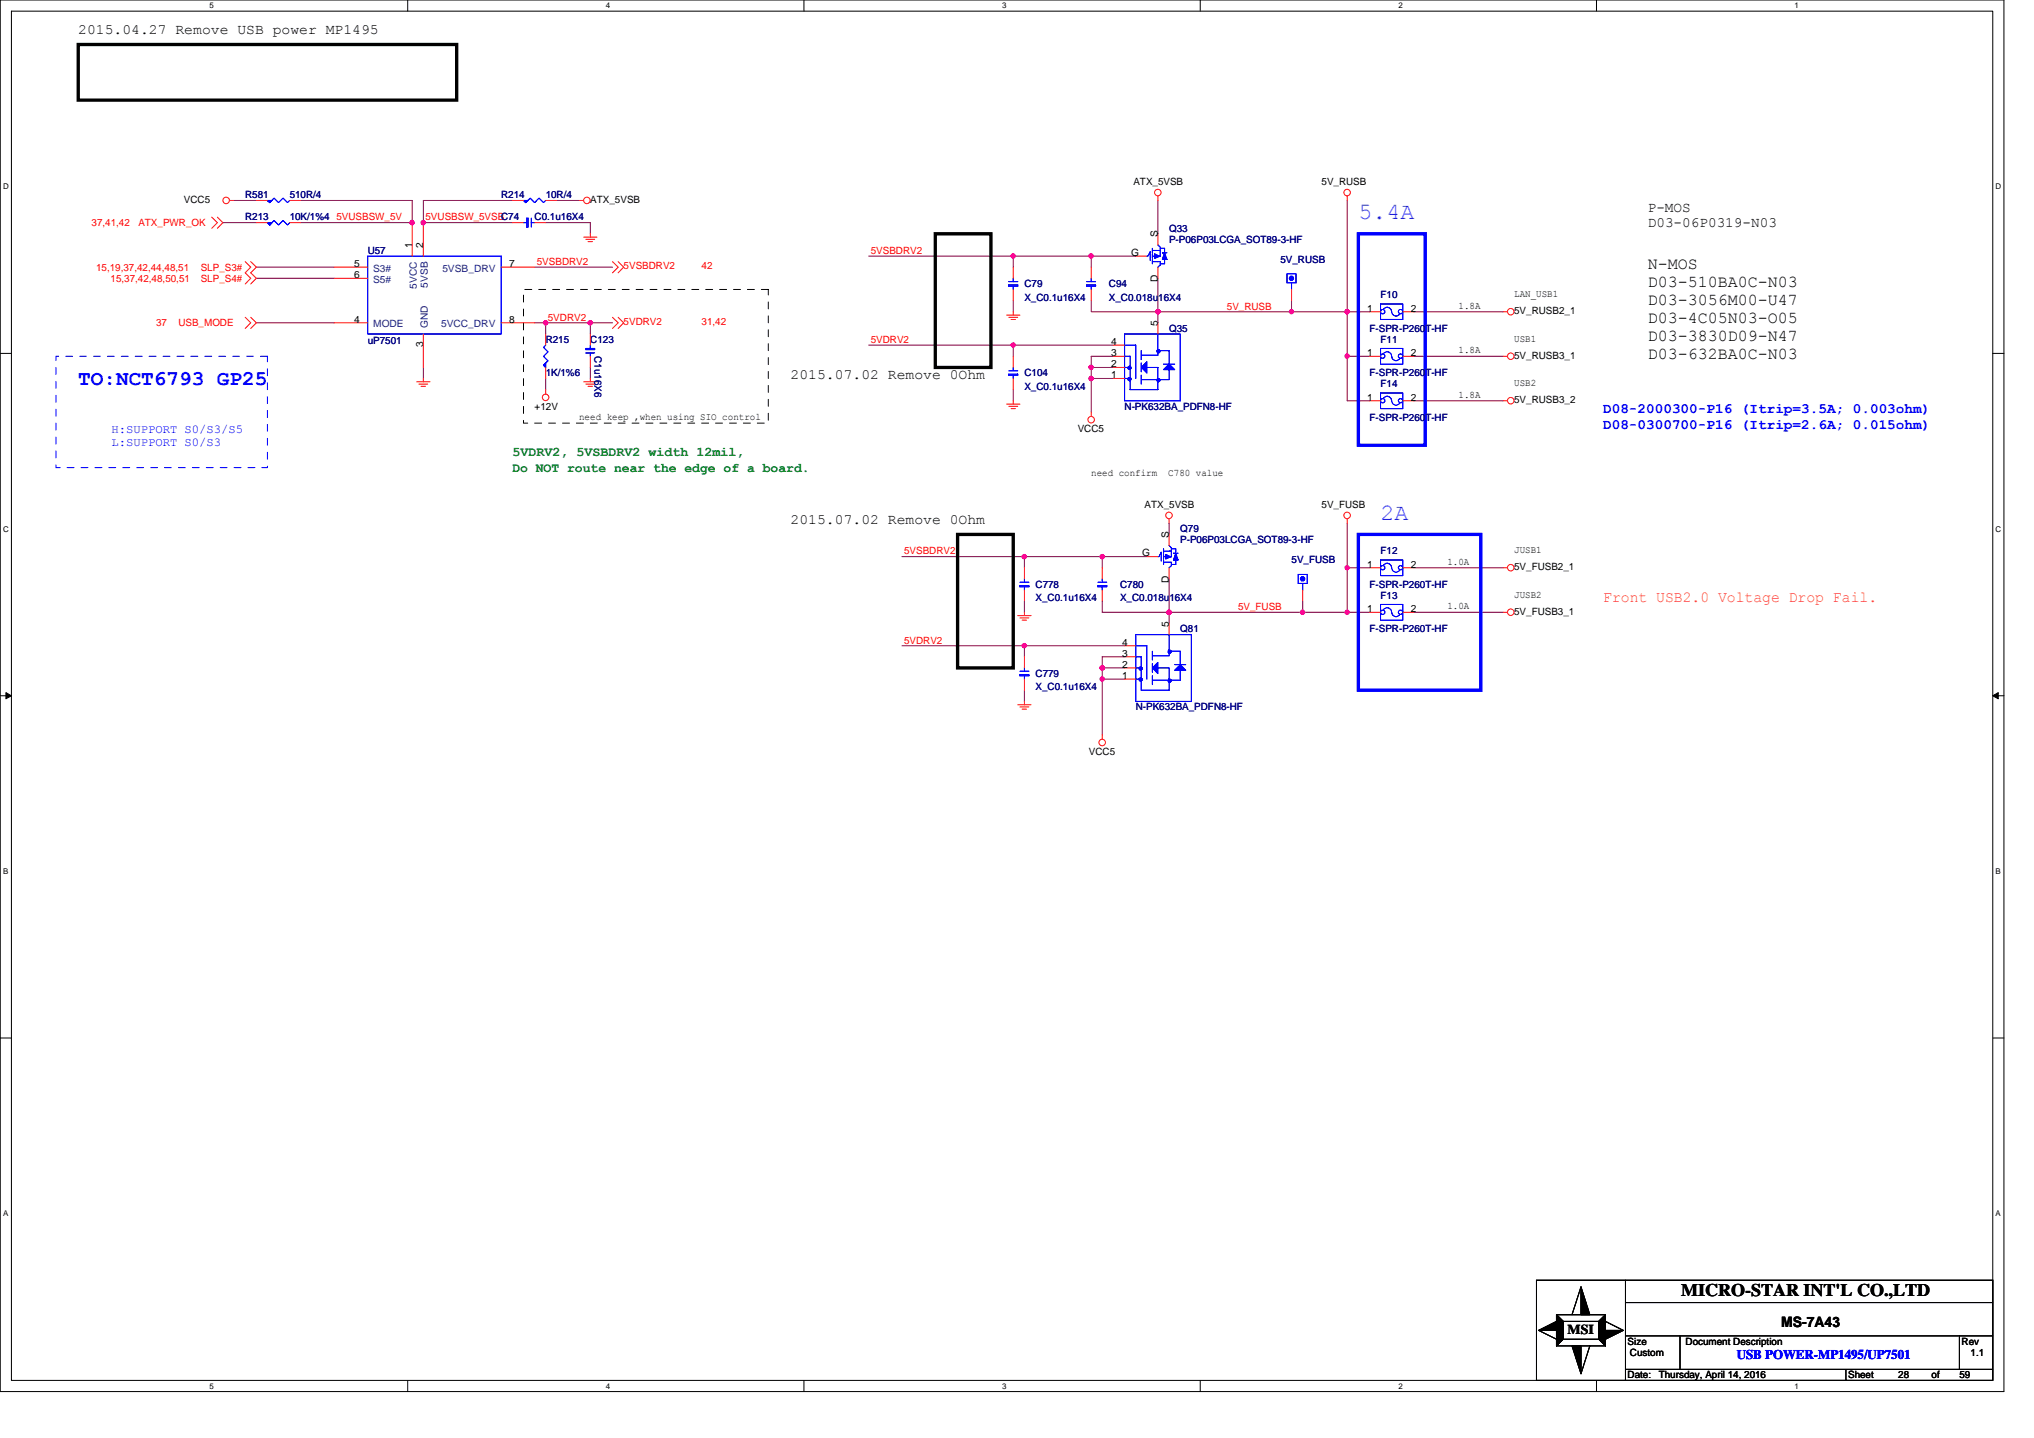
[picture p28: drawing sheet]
<svg xmlns="http://www.w3.org/2000/svg" width="297mm" height="210mm" viewBox="0 0 297 210" stroke-linecap="round" stroke-linejoin="round" font-family="sans-serif">
<defs><g id="words">
<g font-size="3.4" fill="#0080ff">
<text x="198.4" y="32">5.4A</text>
<text x="201.6" y="75.9">2A</text>
</g>
<text font-size="3.1" fill="#00f" x="11.4" y="56.2">TO:NCT6793 GP25</text>
<text font-size="2.6" x="245.5" y="189.3">MICRO-STAR INT'L CO.,LTD</text>
<g font-size="2.4">
<text x="240.6" y="39.3">N-MOS</text>
<text x="240.6" y="41.9">D03-510BA0C-N03</text>
<text x="240.6" y="44.5">D03-3056M00-U47</text>
<text x="240.6" y="47.1">D03-4C05N03-O05</text>
<text x="240.6" y="49.7">D03-3830D09-N47</text>
<text x="240.6" y="52.4">D03-632BA0C-N03</text>
</g>
<text font-size="2.3" fill="#ff8000" x="234.1" y="88">Front USB2.0 Voltage Drop Fail.</text>
<g font-size="2.1">
<text x="11.4" y="4.9">2015.04.27 Remove USB power MP1495</text>
<text x="240.6" y="30.9">P-MOS</text>
<text x="240.6" y="33.2">D03-06P0319-N03</text>
<text x="115.5" y="55.3">2015.07.02 Remove 0Ohm</text>
<text x="115.5" y="76.5">2015.07.02 Remove 0Ohm</text>
<text x="260.1" y="193.8">MS-7A43</text>
</g>
<g font-size="2.1" fill="#00f">
<text x="234.1" y="60.3">D08-2000300-P16 (Itrip=3.5A; 0.003ohm)</text>
<text x="234.1" y="62.7">D08-0300700-P16 (Itrip=2.6A; 0.015ohm)</text>
</g>
<text font-size="2" x="228.9" y="194.8">MSI</text>
<g font-size="1.9" fill="#008000">
<text x="74.8" y="66.7">5VDRV2, 5VSBDRV2 width 12mil,</text>
<text x="74.8" y="68.9">Do NOT route near the edge of a board.</text>
</g>
<text font-size="1.9" fill="#00f" x="253.6" y="198.5">USB POWER-MP1495/UP7501</text>
<g font-size="1.8" fill="#00f">
<text x="16.3" y="63.2">H:SUPPORT S0/S3/S5</text>
<text x="16.3" y="65.1">L:SUPPORT S0/S3</text>
</g>
<g font-size="1.5">
<text x="26.9" y="29.6">VCC5</text>
<text x="86.2" y="29.6">ATX_5VSB</text>
<text x="165.5" y="27">ATX_5VSB</text>
<text x="193" y="27">5V_RUSB</text>
<text x="169.1" y="34.6" transform="rotate(-90 169.1 34.6)">S</text>
<text x="51.7" y="40.6">6</text>
<text x="51.7" y="39">5</text>
<text x="60.2" y="36.3" transform="rotate(-90 60.2 36.3)">1</text>
<text x="61.8" y="36.3" transform="rotate(-90 61.8 36.3)">2</text>
<text x="74.3" y="39">7</text>
<text x="165.2" y="37.4">G</text>
<text x="169.1" y="41.2" transform="rotate(-90 169.1 41.2)">D</text>
<text x="51.7" y="47.1">4</text>
<text x="74.3" y="47.1">8</text>
<text x="169.1" y="47.6" transform="rotate(-90 169.1 47.6)">5</text>
<text x="199.6" y="45.5">1</text>
<text x="206" y="45.5">2</text>
<text x="213" y="45.1">1.8A</text>
<text x="221.1" y="45.9">5V_RUSB2_1</text>
<text x="221.1" y="43.4">LAN_USB1</text>
<text x="61.8" y="50.7" transform="rotate(-90 61.8 50.7)">3</text>
<text x="162.3" y="53.6">2</text>
<text x="162.3" y="52">3</text>
<text x="162.3" y="50.4">4</text>
<text x="199.6" y="52">1</text>
<text x="206" y="52">2</text>
<text x="213" y="51.6">1.8A</text>
<text x="221.1" y="52.4">5V_RUSB3_1</text>
<text x="221.1" y="49.9">USB1</text>
<text x="78.1" y="59.8">+12V</text>
<text x="162.3" y="55.2">1</text>
<text x="199.6" y="58.5">1</text>
<text x="206" y="58.5">2</text>
<text x="213" y="58.1">1.8A</text>
<text x="221.1" y="56.4">USB2</text>
<text x="221.1" y="58.9">5V_RUSB3_2</text>
<text x="84.6" y="61.3">need keep ,when using SIO control</text>
<text x="157.4" y="63.1">VCC5</text>
<text x="159.4" y="69.4">need confirm</text>
<text x="170.6" y="69.4">C780 value</text>
<text x="167.1" y="74.1">ATX_5VSB</text>
<text x="193" y="74.1">5V_FUSB</text>
<text x="166.8" y="81.3">G</text>
<text x="170.7" y="78.5" transform="rotate(-90 170.7 78.5)">S</text>
<text x="199.6" y="82.9">1</text>
<text x="206" y="82.9">2</text>
<text x="211.4" y="82.4">1.0A</text>
<text x="221.1" y="83.2">5V_FUSB2_1</text>
<text x="221.1" y="80.8">JUSB1</text>
<text x="170.7" y="85.1" transform="rotate(-90 170.7 85.1)">D</text>
<text x="199.6" y="89.4">1</text>
<text x="206" y="89.4">2</text>
<text x="211.4" y="88.9">1.0A</text>
<text x="221.1" y="89.7">5V_FUSB3_1</text>
<text x="221.1" y="87.3">JUSB2</text>
<text x="163.9" y="95.9">3</text>
<text x="163.9" y="94.3">4</text>
<text x="170.7" y="91.5" transform="rotate(-90 170.7 91.5)">5</text>
<text x="163.9" y="97.5">2</text>
<text x="163.9" y="99.1">1</text>
<text x="159" y="110.2">VCC5</text>
<text x="237.7" y="196.4">Size</text>
<text x="246.2" y="196.4">Document Description</text>
<text x="286.5" y="196.4">Rev</text>
<text x="237.7" y="201.3">Date:</text>
<text x="238" y="198">Custom</text>
<text x="242.2" y="201.3">Thursday, April 14, 2016</text>
<text x="269.9" y="201.3">Sheet</text>
<text x="277.2" y="201.3">28</text>
<text x="282.1" y="201.3">of</text>
<text x="286.1" y="201.3">59</text>
<text x="287.8" y="198">1.1</text>
</g>
<g font-size="1.5" fill="#000080">
<text x="35.8" y="29">R581</text>
<text x="42.3" y="29">510R/4</text>
<text x="73.2" y="29">R214</text>
<text x="79.7" y="29">10R/4</text>
<text x="35.8" y="32.2">R213</text>
<text x="42.3" y="32.2">10K/1%4</text>
<text x="78.1" y="32.2">C0.1u16X4</text>
<text x="170.7" y="33.8">Q33</text>
<text x="170.7" y="35.5">P-P06P03LCGA_SOT89-3-HF</text>
<text x="53.7" y="37.1">U57</text>
<text x="149.6" y="42">C79</text>
<text x="161.9" y="42">C94</text>
<text x="187" y="38.4">5V_RUSB</text>
<text x="149.6" y="43.9">X_C0.1u16X4</text>
<text x="161.9" y="43.9">X_C0.018u16X4</text>
<text x="201.6" y="43.6">F10</text>
<text x="53.7" y="50.3">uP7501</text>
<text x="79.7" y="50.1">R215</text>
<text x="86.2" y="50.1">C123</text>
<text x="86.8" y="52" transform="rotate(90 86.8 52)">C1u16X6</text>
<text x="170.7" y="48.5">Q35</text>
<text x="200" y="48.5">F-SPR-P260T-HF</text>
<text x="201.6" y="50.1">F11</text>
<text x="79.7" y="55">1K/1%6</text>
<text x="149.6" y="55">C104</text>
<text x="149.6" y="56.9">X_C0.1u16X4</text>
<text x="164.2" y="59.8">N-PK632BA_PDFN8-HF</text>
<text x="200" y="55">F-SPR-P260T-HF</text>
<text x="201.6" y="56.6">F14</text>
<text x="200" y="61.5">F-SPR-P260T-HF</text>
<text x="172.4" y="77.7">Q79</text>
<text x="172.4" y="79.4">P-P06P03LCGA_SOT89-3-HF</text>
<text x="188.6" y="82.3">5V_FUSB</text>
<text x="201.6" y="81">F12</text>
<text x="151.2" y="85.9">C778</text>
<text x="151.2" y="87.8">X_C0.1u16X4</text>
<text x="163.6" y="85.9">C780</text>
<text x="163.6" y="87.8">X_C0.018u16X4</text>
<text x="200" y="85.9">F-SPR-P260T-HF</text>
<text x="201.6" y="87.5">F13</text>
<text x="172.4" y="92.4">Q81</text>
<text x="200" y="92.3">F-SPR-P260T-HF</text>
<text x="151.2" y="98.8">C779</text>
<text x="151.2" y="100.8">X_C0.1u16X4</text>
<text x="165.9" y="103.7">N-PK632BA_PDFN8-HF</text>
</g>
<g font-size="1.5" fill="#f00">
<text x="13.4" y="33">37,41,42</text>
<text x="20.2" y="33">ATX_PWR_OK</text>
<text x="49.1" y="32.2">5VUSBSW_5V</text>
<text x="62.1" y="32.2">5VUSBSW_5VSBC74</text>
<text x="14" y="39.5">15,19,37,42,44,48,51</text>
<text x="16.1" y="41.1">15,37,42,48,50,51</text>
<text x="29.3" y="39.5">SLP_S3#</text>
<text x="29.3" y="41.1">SLP_S4#</text>
<text x="78.4" y="38.7">5VSBDRV2</text>
<text x="91.1" y="39.3">5VSBDRV2</text>
<text x="102.5" y="39.3">42</text>
<text x="127.2" y="37.1">5VSBDRV2</text>
<text x="22.8" y="47.6">37</text>
<text x="26.1" y="47.6">USB_MODE</text>
<text x="80" y="46.8">5VDRV2</text>
<text x="91.1" y="47.5">5VDRV2</text>
<text x="102.5" y="47.5">31,42</text>
<text x="179.2" y="45.2">5V_RUSB</text>
<text x="127.2" y="50.1">5VDRV2</text>
<text x="132" y="81">5VSBDRV2</text>
<text x="180.8" y="89.1">5V_FUSB</text>
<text x="132" y="94">5VDRV2</text>
</g>
<g font-size="1.5" fill="#004080">
<text x="54.5" y="41.3">S5#</text>
<text x="54.5" y="39.7">S3#</text>
<text x="64.6" y="39.7">5VSB_DRV</text>
<text x="54.5" y="47.8">MODE</text>
<text x="60.9" y="42.2" transform="rotate(-90 60.9 42.2)">5VCC</text>
<text x="62.5" y="48" transform="rotate(-90 62.5 48)">GND</text>
<text x="62.5" y="42" transform="rotate(-90 62.5 42)">5VSB</text>
<text x="64.4" y="47.8">5VCC_DRV</text>
</g>
<g font-size="1.2">
<text x="30.6" y="1.2">5</text>
<text x="88.5" y="1.2">4</text>
<text x="146.3" y="1.2">3</text>
<text x="204.2" y="1.2">2</text>
<text x="262.1" y="1.2">1</text>
<text x=".5" y="27.6">D</text>
<text x="291.4" y="27.6">D</text>
<text x=".5" y="77.6">C</text>
<text x="291.4" y="77.6">C</text>
<text x=".5" y="127.6">B</text>
<text x="291.4" y="127.6">B</text>
<text x=".5" y="177.6">A</text>
<text x="291.4" y="177.6">A</text>
<text x="30.6" y="202.8">5</text>
<text x="88.5" y="202.8">4</text>
<text x="146.3" y="202.8">3</text>
<text x="204.2" y="202.8">2</text>
<text x="262.1" y="202.8">1</text>
</g>
</g></defs>
<path d="M0 0h292.6v203.2h-292.6zM1.7 1.6h289.3v200h-289.3z" fill="none" stroke="#000" stroke-width=".15"/>
<g fill="#fff">
<path d="M30.6 .2h.6v1.3h-.6z"/>
<path d="M30.6 201.8h.6v1.3h-.6z"/>
</g>
<path d="M59.5 0v1.6M59.5 201.6v1.6" fill="none" stroke="#000" stroke-width=".15"/>
<g fill="#fff">
<path d="M88.5 .2h.6v1.3h-.6z"/>
<path d="M88.5 201.8h.6v1.3h-.6z"/>
</g>
<path d="M117.4 0v1.6M117.4 201.6v1.6" fill="none" stroke="#000" stroke-width=".15"/>
<g fill="#fff">
<path d="M146.3 .2h.7v1.3h-.7z"/>
<path d="M146.3 201.8h.7v1.3h-.7z"/>
</g>
<path d="M175.3 0v1.6M175.3 201.6v1.6" fill="none" stroke="#000" stroke-width=".15"/>
<g fill="#fff">
<path d="M204.2 .2h.6v1.3h-.6z"/>
<path d="M204.2 201.8h.6v1.3h-.6z"/>
</g>
<path d="M233.1 0v1.6M233.1 201.6v1.6" fill="none" stroke="#000" stroke-width=".15"/>
<g fill="#fff">
<path d="M262.1 .2h.6v1.3h-.6z"/>
<path d="M262.1 201.8h.6v1.3h-.6z"/>
<path d="M.5 26.6h.8v1.3h-.8z"/>
<path d="M291.4 26.6h.9v1.3h-.9z"/>
<path d="M.5 76.6h.8v1.3h-.8z"/>
<path d="M291.4 76.6h.9v1.3h-.9z"/>
</g>
<path d="M0 51.6h1.7M291 51.6h1.6" fill="none" stroke="#000" stroke-width=".15"/>
<g fill="#fff">
<path d="M.5 126.6h.7v1.3h-.7z"/>
<path d="M291.4 126.6h.8v1.3h-.8z"/>
</g>
<path d="M0 101.6h1.7M291 101.6h1.6" fill="none" stroke="#000" stroke-width=".15"/>
<path d="M.9 101.1l.8 .5-.8 .4zM291 101.6l.8-.5v.9z" fill="#000" stroke="#000" stroke-width=".15"/>
<g fill="#fff">
<path d="M.5 176.6h.7v1.2h-.7z"/>
<path d="M291.4 176.6h.8v1.2h-.8z"/>
</g>
<g fill="none" stroke="#000" stroke-width=".15">
<path d="M0 151.6h1.7M291 151.6h1.6M224.4 186.9h66.6v14.7h-66.6zM224.7 194.3l2.6 1.3M227.3 192h7.2v4.5h-7.2zM227.3 192l1 1M228.3 193h5.2v2.6h-5.2zM228.3 195.6l-1 .9M230.9 187.9l-1.3 4.1M232.2 196.5l-1.3 4.1M233.5 195.6l1 .9M234.5 193l2.6 1.3"/>
<path d="M234.5 192l-1 1M237.4 190.2h53.6M237.4 186.9v14.7M237.4 200h53.6M237.4 195.1h53.6M245.3 195.1v4.9M269.6 200v1.6M286.1 195.1v4.9"/>
</g>
<g fill="none" stroke="#800040" stroke-width=".15">
<path d="M32.6 32.5h4.8M34.2 29.3h3.2M37.4 39h11.4M43.9 29.3h16.3v3.2h-16.3M74.8 29.3h-13v3.2h13M78.1 39h11.3M79.7 32.5h6.5v1.6M81.3 29.3h3.3M126.8 37.4h21.2v1.6M148 37.4h11.4M159.4 37.4v1.6M159.4 37.4h6.5"/>
<path d="M169.1 29.3v4.8M196.7 29.3v16.2M37.4 47.1h11.4M37.4 40.6h11.4M61.8 53.7v1.6M78.1 47.1h1.6v1.7M79.7 47.1h6.5M79.7 55.3v1.6M86.2 47.1h3.2M86.2 53.7v1.6M86.2 47.1v1.7M126.8 50.4h21.2v1.6"/>
<path d="M148 56.9v1.6M148 43.9v1.6M148 50.4h14.6M159.4 55.3v4.9M159.4 53.7v1.6M159.4 43.9v1.6h9.7M159.4 55.3h3.2M159.4 53.7h3.2M162.6 52h-3.2v1.7M169.1 45.5h19.5M169.1 45.5v1.6M169.1 40.6v4.9"/>
<path d="M188.6 43.9v1.6M188.6 45.5h8.1M196.7 45.5h3.3M196.7 52v6.5h3.3M196.7 45.5v6.5h3.3M206.5 45.5h13M206.5 58.5h13M206.5 52h13M170.7 76.4v1.6M196.7 76.4v6.5M131.7 81.3h17.9M131.7 94.3h17.9"/>
<path d="M149.6 87.8v1.6M149.6 81.3v1.6M149.6 94.3v1.6M149.6 94.3h14.6M149.6 81.3h11.4M161 81.3h6.5M161 99.2h3.2M161 97.5h3.2M161 81.3v1.6M161 87.8v1.6h9.7M161 97.5v1.7M161 99.2v8.1"/>
<path d="M164.2 95.9h-3.2v1.6M170.7 89.4v1.6M170.7 84.5v4.9M170.7 89.4h19.5M190.2 89.4h6.5M190.2 87.8v1.6M196.7 89.4h3.3M196.7 82.9h3.3M196.7 82.9v6.5M206.5 82.9h13M206.5 89.4h13M149.6 100.8v1.6"/>
</g>
<g fill="#f0f" stroke="#f0f" stroke-width=".15">
<circle cx="170.7" cy="89.4" r=".32"/>
<circle cx="169.1" cy="45.5" r=".32"/>
<circle cx="196.7" cy="45.5" r=".32"/>
<circle cx="148" cy="50.4" r=".31"/>
<circle cx="159.3" cy="37.4" r=".32"/>
<circle cx="148" cy="37.4" r=".32"/>
<circle cx="188.6" cy="45.5" r=".32"/>
<circle cx="159.3" cy="55.3" r=".32"/>
<circle cx="159.3" cy="53.6" r=".32"/>
<circle cx="149.6" cy="81.3" r=".32"/>
<circle cx="161" cy="97.5" r=".32"/>
<circle cx="149.6" cy="94.3" r=".32"/>
<circle cx="161" cy="99.2" r=".31"/>
<circle cx="161" cy="81.3" r=".32"/>
<circle cx="61.8" cy="32.5" r=".32"/>
<circle cx="60.2" cy="32.5" r=".32"/>
<circle cx="86.2" cy="47.1" r=".32"/>
<circle cx="79.7" cy="47.1" r=".32"/>
<circle cx="196.7" cy="82.9" r=".31"/>
<circle cx="196.7" cy="89.4" r=".32"/>
<circle cx="190.2" cy="89.4" r=".32"/>
<circle cx="196.7" cy="52" r=".32"/>
</g>
<g fill="none" stroke="#f00" stroke-width=".15">
<path d="M30.9 31.7l.8 .8-.8 .8M31.7 31.7l.9 .8-.9 .8M33.5 29.3h.7M35.8 38.2l.8 .8-.8 .8 .8 .8-.8 .9M36.6 38.2l.8 .8-.8 .8 .8 .8-.8 .9M37.4 32.5h1.6M37.4 29.3h1.6M42.3 32.5h1.6M42.3 29.3h1.6M48.8 39h4.9M60.2 32.5v4.9M61.8 32.5v4.9"/>
<path d="M73.2 39h4.9M74.8 32.5h1.7M74.8 29.3h1.7M78.1 32.5h1.6M79.7 29.3h1.6M84.6 29.3h.6M85.2 34.6h2M85.6 34.9h1.2M85.9 35.3h.6M86.2 34.1v.5M89.4 38.2l.9 .8-.9 .8M90.3 38.2l.8 .8-.8 .8"/>
<path d="M148 39v1.6M159.4 39v1.6M165.9 37.4h1.6M169.1 28.6v.7M169.1 34.1v1.7M169.1 39v1.6M196.7 28.6v.7M35.8 46.3l.8 .8-.8 .9M36.6 46.3l.8 .8-.8 .9M48.8 40.6h4.9M48.8 47.1h4.9M60.9 55.8h1.9"/>
<path d="M61.2 56.1h1.3M61.5 56.4h.6M61.8 55.3v.5M61.8 48.8v4.9M73.2 47.1h4.9M79.7 56.9v.7M79.7 48.8v1.6M79.7 53.7v1.6M85.2 55.8h2M85.6 56.1h1.2M85.9 56.4h.6M86.2 55.3v.5"/>
<path d="M86.2 48.8v1.6M86.2 52v1.7M89.4 46.3l.9 .8-.9 .9M90.3 46.3l.8 .8-.8 .9M147 46h1.9M147 59h1.9M147.3 46.3h1.3M147.3 59.3h1.3M147.7 46.7h.6M147.7 59.7h.6M148 45.5v.5M148 58.5v.5"/>
<path d="M148 42.3v1.6M148 52v1.7M148 55.3v1.6M159.4 42.3v1.6M162.6 53.7h1.6M162.6 52h1.6M162.6 50.4h1.6M162.6 55.3h1.6M169.1 47.1v1.7M188.6 42.3v1.6M200 52h1.6M200 45.5h1.6"/>
<path d="M200 58.5h1.6M204.9 52h1.6M204.9 45.5h1.6M204.9 58.5h1.6M219.5 45.5h.7M219.5 52h.7M219.5 58.5h.7M159.4 60.2v.6M170.7 75.8v.6M170.7 78v1.7M196.7 75.8v.6M148.6 89.9h2"/>
<path d="M148.9 90.2h1.4M149.3 90.6h.6M149.6 89.4v.5M149.6 82.9v1.6M149.6 86.2v1.6M149.6 95.9v1.6M149.6 99.2v1.6M161 82.9v1.6M161 86.2v1.6M164.2 97.5h1.7M164.2 95.9h1.7M164.2 94.3h1.7"/>
<path d="M164.2 99.2h1.7M167.5 81.3h1.6M170.7 82.9v1.6M170.7 91v1.7M190.2 86.2v1.6M200 89.4h1.6M200 82.9h1.6M204.9 89.4h1.6M204.9 82.9h1.6M219.5 82.9h.7M219.5 89.4h.7M148.6 102.9h2"/>
<path d="M148.9 103.2h1.4M149.3 103.5h.6M149.6 102.4v.5M161 107.3v.6"/>
<circle cx="33" cy="29.3" r=".48"/>
<circle cx="85.7" cy="29.3" r=".48"/>
<circle cx="169.1" cy="28.1" r=".48"/>
<circle cx="196.7" cy="28.1" r=".48"/>
<circle cx="79.7" cy="58" r=".48"/>
<circle cx="220.6" cy="52" r=".48"/>
<circle cx="220.6" cy="58.5" r=".48"/>
<circle cx="220.6" cy="45.5" r=".48"/>
<circle cx="159.3" cy="61.3" r=".48"/>
<circle cx="170.7" cy="75.3" r=".48"/>
<circle cx="196.7" cy="75.3" r=".48"/>
<circle cx="220.6" cy="89.4" r=".48"/>
<circle cx="220.6" cy="82.9" r=".48"/>
<circle cx="161" cy="108.4" r=".48"/>
</g>
<g fill="#000" stroke="#000" stroke-width=".15">
<path d="M224.7 194.3l2.6-1.3v1.3zM230.9 187.9l1.3 4.1h-1.3zM234.5 194.3h2.6l-2.6 1.3zM229.6 196.5h1.3v4.1z"/>
<path d="M227.3 192l1 1v2.6l-1 .9z" fill-rule="evenodd"/>
<path d="M227.3 192l1 1v2.6l-1 .9z" fill-rule="evenodd"/>
<path d="M227.3 192l1 1v2.6l-1 .9z" fill-rule="evenodd"/>
<path d="M234.5 192v4.5l-1-.9v-2.6z" fill-rule="evenodd"/>
<path d="M234.5 192v4.5l-1-.9v-2.6z" fill-rule="evenodd"/>
<path d="M234.5 192v4.5l-1-.9v-2.6z" fill-rule="evenodd"/>
</g>
<path d="M198.4 34.1h9.7v30.9h-9.7zM198.4 78h17.9v22.8h-17.9z" fill="none" stroke="#00f" stroke-width=".49"/>
<path d="M8.2 52h30.8v16.3h-30.8z" fill="none" stroke="#00f" stroke-width=".15" stroke-dasharray="1 1 1 1 1 1 1 1"/>
<path d="M76.5 42.3h35.7v19.5h-35.7z" fill="none" stroke="#000" stroke-width=".15" stroke-dasharray="1 1 1 1 1 1 1 1"/>
<path d="M11.4 6.5h55.3v8.1h-55.3zM136.6 34.1h8.1v19.6h-8.1zM139.8 78h8.2v19.5h-8.2z" fill="none" stroke="#000" stroke-width=".49"/>
<g fill="none" stroke="#00f" stroke-width=".15">
<path d="M39 32.5l.4 .4 .6-.7 .7 .7 .6-.7 .7 .7 .3-.4M39 29.3l.4 .3 .6-.7 .7 .7 .6-.7 .7 .7 .3-.3M53.7 37.4h19.5v11.4h-19.5zM76.5 32.5h.4M76.5 29.3l.3 .3 .6-.7 .7 .7 .6-.7 .7 .7 .3-.3M76.9 31.9h.2v1.3h-.2zM77.6 31.9v1.3M77.6 32.5h.5M167.5 37.4h.1l.4-.7v1.3M168.3 38.2h1.1v.5l-.3 .3M168.3 36.6h1.1M168.3 37.9v.6"/>
<path d="M168.3 36.3v.6M168.3 37.1v.6M169.1 35.8l.3 .3v1.3h-1.1M169.4 36.3h.7v2.2h-.7M169.8 37.9h.6zM170.1 36.9h.3M188 40h1.3v1.3h-1.3zM79.7 50.4l-.3 .3 .6 .7-.6 .6 .6 .7-.6 .6 .3 .4M85.6 50.9h1.2v.2h-1.2zM85.6 51.5h1.2M86.2 50.4v.5M86.2 51.5v.5"/>
<path d="M147.3 54.6h1.3v.2h-1.3zM147.3 41.6h1.3v.2h-1.3zM147.3 54.1h1.3M147.3 41.1h1.3M148 54.8v.5M148 53.7v.4M148 41.8v.5M148 40.6v.5M158.7 41.6h1.3v.2h-1.3zM158.7 41.1h1.3M159.4 41.8v.5M159.4 40.6v.5"/>
<path d="M164.2 48.8h8.2v9.7h-8.2zM164.2 50.4h1.7v4.9M164.2 53.7h.8M164.2 52h.8v1.7M164.2 55.3h.8M165 53.7v3.2h4.1v-3.2h-1.8M166.7 51.2v1.3M166.7 53v1.3M166.7 54.8v1.3M169.1 48.8v3.1h-2.4M169.1 51.2h1.6v2M169.9 53.2h1.7"/>
<path d="M170.7 54v1.4h-4M188.6 41.3v1M201.6 50.9h3.3v2.3h-3.3zM201.6 44.4h3.3v2.3h-3.3zM201.6 57.4h3.3v2.3h-3.3zM202 45.1a.65 .65 0 0 1 .8-.2 .65 .65 0 0 1 .4 .6M202 58.2a.64 .64 0 0 1 .8-.3 .64 .64 0 0 1 .4 .6M202.1 51.6a.64 .64 0 0 1 .7-.2 .64 .64 0 0 1 .4 .6M203.2 52a.63 .63 0 0 0 .5 .6 .63 .63 0 0 0 .7-.3M203.2 45.5a.63 .63 0 0 0 .5 .6 .63 .63 0 0 0 .7-.3M203.2 58.5a.63 .63 0 0 0 .5 .6 .63 .63 0 0 0 .7-.3M170.7 79.7l.4 .3v1.3h-1.2"/>
<path d="M148.9 85.5h1.4v.2h-1.4zM148.9 98.5h1.4v.2h-1.4zM148.9 85h1.4M148.9 98h1.4M149.6 85.7v.5M149.6 84.5v.5M149.6 98.7v.5M149.6 97.5v.5M160.3 85.5h1.3v.2h-1.3zM160.3 85h1.3M161 85.7v.5M161 84.5v.5"/>
<path d="M165.9 92.7h8.1v9.7h-8.1zM165.9 94.3h1.6v4.9M165.9 97.5h.8M165.9 95.9h.8v1.6M165.9 99.2h.8M166.7 97.5v3.3h4v-3.3h-1.8M168.3 95.1v1.3M168.3 96.9v1.3M168.3 98.7v1.3M169.1 81.3h.2l.3-.7v1.3M169.9 82.1h1.2v.5l-.4 .3M169.9 80.5h1.2"/>
<path d="M169.9 81.8v.6M169.9 80.1v.7M169.9 81v.6M170.7 92.7v3.1h-2.4M170.7 95.1h1.7v1.9M171.1 80.1h.6v2.3h-.6M171.4 81.8h.6zM171.6 97h1.6M171.7 80.8h.3M172.4 97.9v1.4h-4.1M189.6 83.9h1.3v1.3h-1.3zM190.2 85.2v1"/>
<path d="M201.6 88.3h3.3v2.3h-3.3zM201.6 81.8h3.3v2.3h-3.3zM202 89a.64 .64 0 0 1 .8-.2 .64 .64 0 0 1 .4 .6M202 82.6a.64 .64 0 0 1 .8-.3 .64 .64 0 0 1 .4 .6M203.2 89.4a.63 .63 0 0 0 .5 .6 .63 .63 0 0 0 .7-.3M203.2 82.9a.63 .63 0 0 0 .5 .6 .63 .63 0 0 0 .7-.3"/>
<circle cx="201.9" cy="45.5" r=".32"/>
<circle cx="201.9" cy="52" r=".32"/>
<circle cx="201.9" cy="58.5" r=".31"/>
<circle cx="204.5" cy="52" r=".32"/>
<circle cx="204.5" cy="45.5" r=".32"/>
<circle cx="204.5" cy="58.5" r=".31"/>
<circle cx="201.9" cy="89.4" r=".32"/>
<circle cx="201.9" cy="82.9" r=".31"/>
<circle cx="204.5" cy="89.4" r=".32"/>
<circle cx="204.5" cy="82.9" r=".31"/>
</g>
<g fill="#00f" stroke="#00f" stroke-width=".15">
<path d="M167.5 52.8v1.7l-.8-.8z"/>
<path d="M170.7 53.2l.9 .8h-1.7z"/>
<path d="M169.1 96.7v1.7l-.8-.9z"/>
<path d="M172.4 97l.8 .9h-1.6z"/>
<path d="M39 32.5h.7l-.3 .4 .3-.4-.3 .4z" fill-rule="evenodd"/>
<path d="M39 32.5h.7l-.3 .4 .3-.4-.3 .4z" fill-rule="evenodd"/>
<path d="M76.5 29.3h.6l-.3 .3 .3-.3-.3 .3z" fill-rule="evenodd"/>
<path d="M76.5 29.3h.6l-.3 .3 .3-.3-.3 .3z" fill-rule="evenodd"/>
<path d="M79.4 53.3l.3-.3v.7l-.3-.4 .3-.3z" fill-rule="evenodd"/>
<path d="M79.4 53.3l.3-.3v.7l-.3-.4 .3-.3z" fill-rule="evenodd"/>
<path d="M39 29.3h.7l-.3 .3 .3-.3-.3 .3z" fill-rule="evenodd"/>
<path d="M39 29.3h.7l-.3 .3 .3-.3-.3 .3z" fill-rule="evenodd"/>
<path d="M168.6 37.1l.8 .3-.8 .3z" fill-rule="evenodd"/>
<path d="M169.8 36.9h.3l.3 1h-.6l.3-1z" fill-rule="evenodd"/>
<path d="M168.6 37.1l.8 .3-.8 .3z" fill-rule="evenodd"/>
<path d="M169.8 36.9h.3l.3 1h-.6l.3-1z" fill-rule="evenodd"/>
<path d="M170.2 81l.9 .3-.9 .3z" fill-rule="evenodd"/>
<path d="M171.4 80.8h.3l.3 1h-.6l.3-1z" fill-rule="evenodd"/>
<path d="M170.2 81l.9 .3-.9 .3z" fill-rule="evenodd"/>
<path d="M171.4 80.8h.3l.3 1h-.6l.3-1z" fill-rule="evenodd"/>
<circle cx="188.6" cy="40.6" r=".32"/>
<circle cx="169.2" cy="51.3" r=".23"/>
<circle cx="164.9" cy="53.7" r=".23"/>
<circle cx="164.9" cy="55.4" r=".23"/>
<circle cx="169.2" cy="55.5" r=".23"/>
<circle cx="170.8" cy="95.2" r=".23"/>
<circle cx="166.6" cy="97.6" r=".23"/>
<circle cx="166.6" cy="99.2" r=".23"/>
<circle cx="170.8" cy="99.4" r=".23"/>
<circle cx="190.2" cy="84.5" r=".32"/>
</g>
<use href="#words"/>
</svg>
